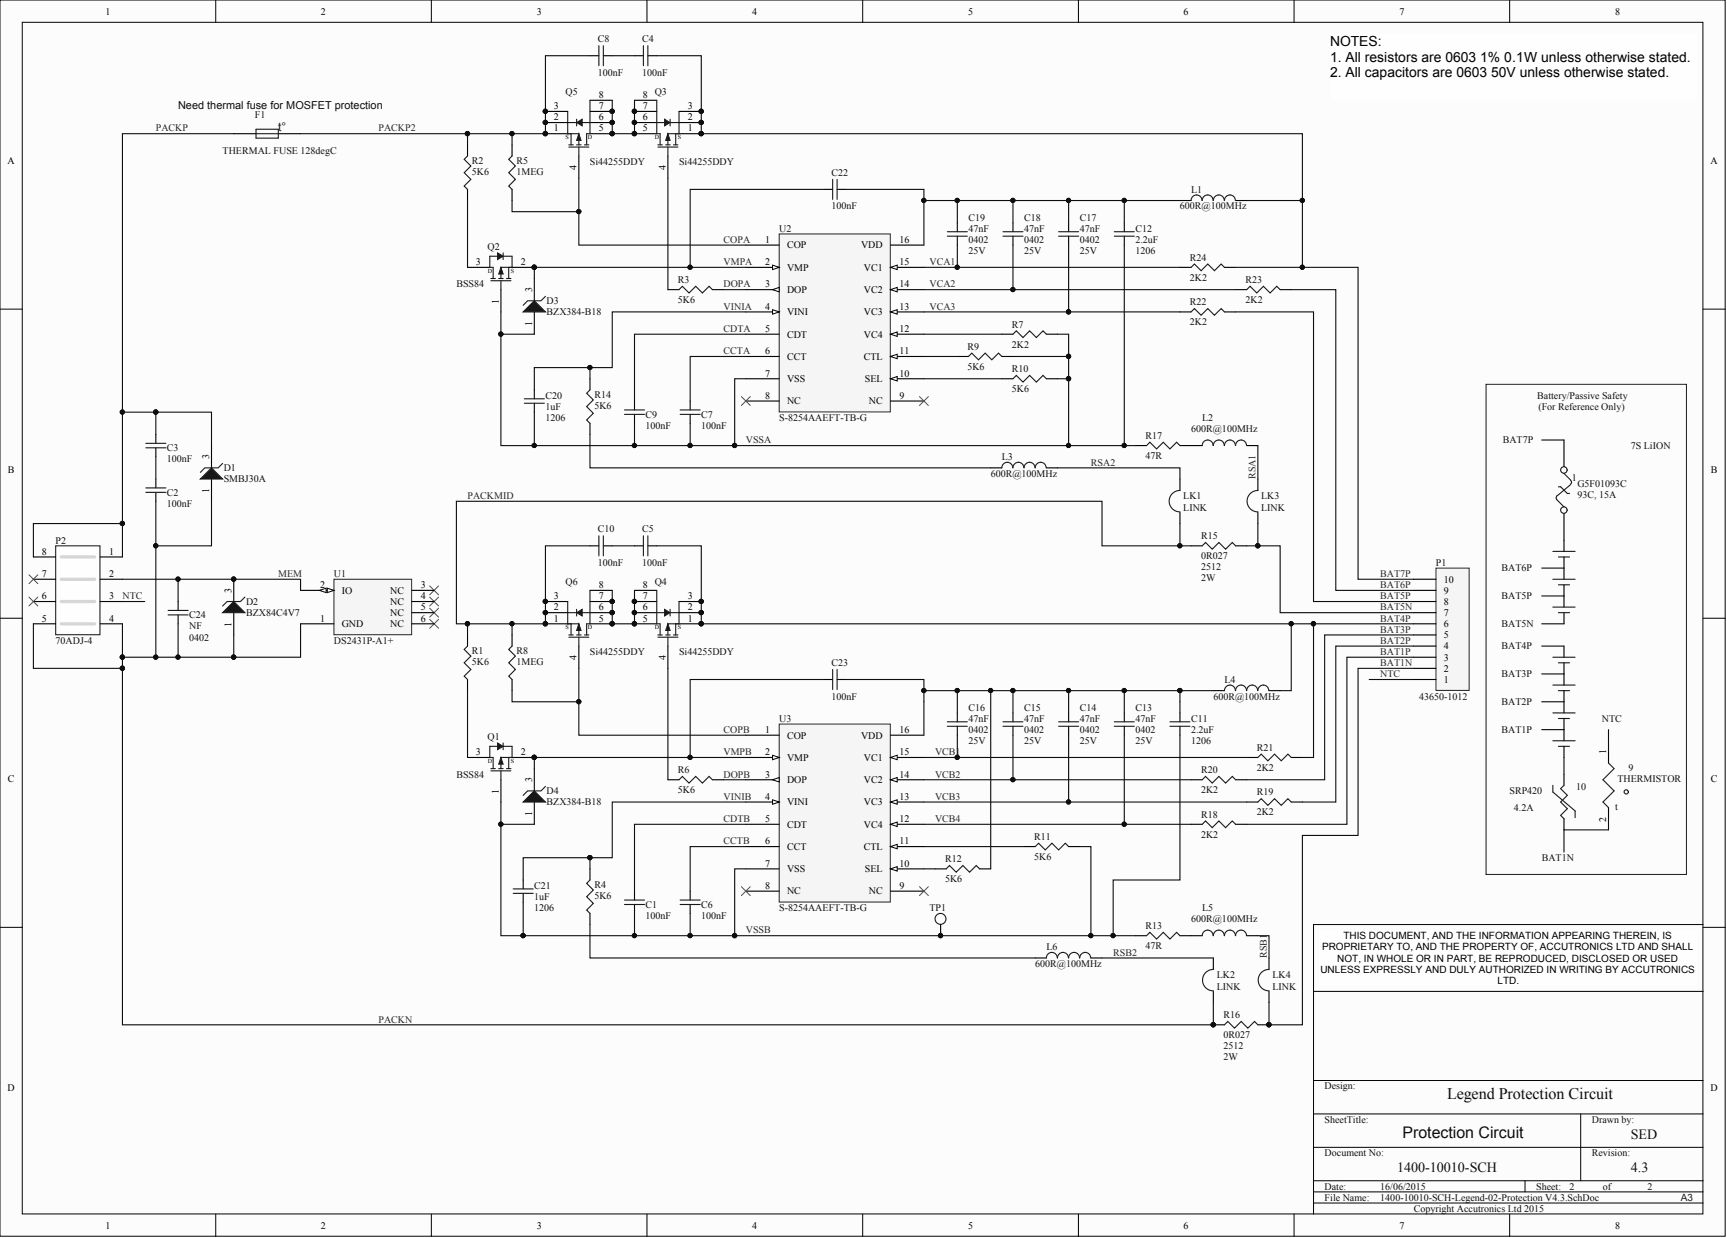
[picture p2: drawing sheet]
<svg xmlns="http://www.w3.org/2000/svg" width="393mm" height="282mm" viewBox="0 0 393 282" stroke-linecap="round" stroke-linejoin="round" font-family="sans-serif">
<defs><g id="words">
<text font-size="3.7" fill="#0e0e0e" x="329.6" y="250.3">Legend Protection Circuit</text>
<text font-size="3.6" fill="#0e0e0e" x="319.5" y="259.2">Protection Circuit</text>
<g font-size="3.2">
<text x="303" y="10.5">NOTES:</text>
<text x="303" y="14">1. All resistors are 0603 1% 0.1W unless otherwise stated.</text>
<text x="303" y="17.6">2. All capacitors are 0603 50V unless otherwise stated.</text>
</g>
<g font-size="3.2" fill="#0e0e0e">
<text x="371.4" y="259.3">SED</text>
<text x="318.2" y="266.9">1400-10010-SCH</text>
<text x="371.4" y="266.9">4.3</text>
</g>
<g font-size="2.7" fill="#1c1c1c">
<text x="63.4" y="29.8">t</text>
<text x="64.1" y="29.8">°</text>
</g>
<text font-size="2.5" fill="#0e0e0e" x="40.6" y="24.8">Need thermal fuse for MOSFET protection</text>
<g font-size="2.3">
<text x="24" y="3.3">1</text>
<text x="73.1" y="3.3">2</text>
<text x="122.2" y="3.3">3</text>
<text x="171.3" y="3.3">4</text>
<text x="220.5" y="3.3">5</text>
<text x="269.6" y="3.3">6</text>
<text x="318.7" y="3.3">7</text>
<text x="367.8" y="3.3">8</text>
<text x="136.4" y="22.3">8</text>
<text x="146.4" y="22.3">8</text>
<text x="126.1" y="29.9">1</text>
<text x="126.1" y="27.4">2</text>
<text x="126.1" y="24.9">3</text>
<text x="136.4" y="29.9">5</text>
<text x="136.4" y="27.4">6</text>
<text x="136.4" y="24.9">7</text>
<text x="146.4" y="29.9">5</text>
<text x="146.4" y="27.4">6</text>
<text x="146.4" y="24.9">7</text>
<text x="156.7" y="29.9">1</text>
<text x="156.7" y="27.4">2</text>
<text x="156.7" y="24.9">3</text>
<text x="1.7" y="37.2">A</text>
<text x="131.3" y="38.7" transform="rotate(-90 131.3 38.7)">4</text>
<text x="151.6" y="38.7" transform="rotate(-90 151.6 38.7)">4</text>
<text x="389.6" y="37.2">A</text>
<text x="174.3" y="55.3">1</text>
<text x="179.3" y="56.6">COP</text>
<text x="196.1" y="56.6">VDD</text>
<text x="204.9" y="55.3">16</text>
<text x="108.4" y="60.4">3</text>
<text x="118.7" y="60.4">2</text>
<text x="174.3" y="60.4">2</text>
<text x="174.3" y="65.4">3</text>
<text x="179.3" y="61.6">VMP</text>
<text x="196.7" y="61.6">VC1</text>
<text x="204.9" y="65.4">14</text>
<text x="204.9" y="60.4">15</text>
<text x="113.6" y="69.1" transform="rotate(-90 113.6 69.1)">1</text>
<text x="121.2" y="66.5" transform="rotate(-90 121.2 66.5)">3</text>
<text x="174.3" y="70.5">4</text>
<text x="179.3" y="66.7">DOP</text>
<text x="179.3" y="71.8">VINI</text>
<text x="196.7" y="71.8">VC3</text>
<text x="196.7" y="66.7">VC2</text>
<text x="204.9" y="70.5">13</text>
<text x="121.2" y="74.2" transform="rotate(-90 121.2 74.2)">1</text>
<text x="174.3" y="75.6">5</text>
<text x="179.3" y="76.9">CDT</text>
<text x="196.7" y="76.9">VC4</text>
<text x="204.9" y="75.6">12</text>
<text x="174.3" y="80.7">6</text>
<text x="179.3" y="81.9">CCT</text>
<text x="196.7" y="81.9">CTL</text>
<text x="204.9" y="80.7">11</text>
<text x="174.3" y="85.7">7</text>
<text x="179.3" y="87">VSS</text>
<text x="197" y="87">SEL</text>
<text x="204.9" y="85.7">10</text>
<text x="174.3" y="90.8">8</text>
<text x="179.3" y="92.1">NC</text>
<text x="197.9" y="92.1">NC</text>
<text x="204.9" y="90.8">9</text>
<text x="1.8" y="107.6">B</text>
<text x="47.7" y="104.5" transform="rotate(-90 47.7 104.5)">3</text>
<text x="389.7" y="107.6">B</text>
<text x="47.7" y="112.2" transform="rotate(-90 47.7 112.2)">1</text>
<text x="9.5" y="131.4">7</text>
<text x="9.5" y="126.3">8</text>
<text x="24.8" y="126.3">1</text>
<text x="24.8" y="131.4">2</text>
<text x="9.5" y="136.5">6</text>
<text x="24.8" y="136.5">3</text>
<text x="52.7" y="134.9" transform="rotate(-90 52.7 134.9)">3</text>
<text x="72.9" y="133.9">2</text>
<text x="77.8" y="135.2">IO</text>
<text x="88.9" y="135.2">NC</text>
<text x="88.9" y="137.7">NC</text>
<text x="95.8" y="133.9">3</text>
<text x="95.8" y="136.5">4</text>
<text x="126.1" y="136.5">3</text>
<text x="136.4" y="136.5">7</text>
<text x="136.4" y="133.9">8</text>
<text x="146.4" y="136.5">7</text>
<text x="146.4" y="133.9">8</text>
<text x="156.7" y="136.5">3</text>
<text x="328.8" y="137.7">8</text>
<text x="328.8" y="135.2">9</text>
<text x="328.8" y="132.6">10</text>
<text x="9.5" y="141.5">5</text>
<text x="24.8" y="141.5">4</text>
<text x="52.7" y="142.7" transform="rotate(-90 52.7 142.7)">1</text>
<text x="72.9" y="141.5">1</text>
<text x="77.8" y="142.8">GND</text>
<text x="88.9" y="140.3">NC</text>
<text x="88.9" y="142.8">NC</text>
<text x="95.8" y="139">5</text>
<text x="95.8" y="141.5">6</text>
<text x="126.1" y="141.5">1</text>
<text x="126.1" y="139">2</text>
<text x="136.4" y="141.5">5</text>
<text x="136.4" y="139">6</text>
<text x="146.4" y="141.5">5</text>
<text x="146.4" y="139">6</text>
<text x="156.7" y="141.5">1</text>
<text x="156.7" y="139">2</text>
<text x="328.8" y="142.8">6</text>
<text x="328.8" y="140.3">7</text>
<text x="328.8" y="147.9">4</text>
<text x="328.8" y="145.3">5</text>
<text x="131.3" y="150.3" transform="rotate(-90 131.3 150.3)">4</text>
<text x="151.6" y="150.3" transform="rotate(-90 151.6 150.3)">4</text>
<text x="328.8" y="155.5">1</text>
<text x="328.8" y="152.9">2</text>
<text x="328.8" y="150.4">3</text>
<text x="174.3" y="166.9">1</text>
<text x="204.9" y="166.9">16</text>
<text x="108.4" y="172">3</text>
<text x="118.7" y="172">2</text>
<text x="174.3" y="172">2</text>
<text x="179.3" y="168.2">COP</text>
<text x="179.3" y="173.2">VMP</text>
<text x="196.1" y="168.2">VDD</text>
<text x="196.7" y="173.2">VC1</text>
<text x="204.9" y="172">15</text>
<text x="365.9" y="171.7" transform="rotate(-90 365.9 171.7)">1</text>
<text x="1.8" y="178">C</text>
<text x="121.2" y="178" transform="rotate(-90 121.2 178)">3</text>
<text x="174.3" y="177">3</text>
<text x="179.3" y="178.3">DOP</text>
<text x="196.7" y="178.3">VC2</text>
<text x="204.9" y="177">14</text>
<text x="389.7" y="178">C</text>
<text x="113.6" y="180.7" transform="rotate(-90 113.6 180.7)">1</text>
<text x="121.2" y="185.8" transform="rotate(-90 121.2 185.8)">1</text>
<text x="174.3" y="182.1">4</text>
<text x="179.3" y="183.4">VINI</text>
<text x="196.7" y="183.4">VC3</text>
<text x="204.9" y="182.1">13</text>
<text x="174.3" y="187.2">5</text>
<text x="179.3" y="188.4">CDT</text>
<text x="196.7" y="188.4">VC4</text>
<text x="204.9" y="187.2">12</text>
<text x="365.9" y="187" transform="rotate(-90 365.9 187)">2</text>
<text x="174.3" y="192.2">6</text>
<text x="174.3" y="197.3">7</text>
<text x="179.3" y="193.5">CCT</text>
<text x="196.7" y="193.5">CTL</text>
<text x="204.9" y="197.3">10</text>
<text x="204.9" y="192.2">11</text>
<text x="174.3" y="202.4">8</text>
<text x="179.3" y="198.6">VSS</text>
<text x="179.3" y="203.7">NC</text>
<text x="197" y="198.6">SEL</text>
<text x="197.9" y="203.7">NC</text>
<text x="204.9" y="202.4">9</text>
<text x="306" y="213.8">THIS DOCUMENT, AND THE INFORMATION APPEARING THEREIN, IS</text>
<text x="300.7" y="221.5">UNLESS EXPRESSLY AND DULY AUTHORIZED IN WRITING BY ACCUTRONICS</text>
<text x="301.1" y="216.4">PROPRIETARY TO, AND THE PROPERTY OF, ACCUTRONICS LTD AND SHALL</text>
<text x="304.6" y="218.9">NOT, IN WHOLE OR IN PART, BE REPRODUCED, DISCLOSED OR USED</text>
<text x="341.1" y="224">LTD.</text>
<text x="1.7" y="248.4">D</text>
<text x="389.6" y="248.4">D</text>
<text x="24" y="279.7">1</text>
<text x="73.1" y="279.7">2</text>
<text x="122.2" y="279.7">3</text>
<text x="171.3" y="279.7">4</text>
<text x="220.5" y="279.7">5</text>
<text x="269.6" y="279.7">6</text>
<text x="318.7" y="279.7">7</text>
<text x="367.8" y="279.7">8</text>
</g>
<g font-size="2.3" fill="#0e0e0e">
<text x="136.1" y="9.6">C8</text>
<text x="146.3" y="9.6">C4</text>
<text x="136.1" y="17.3">100nF</text>
<text x="146.3" y="17.3">100nF</text>
<text x="128.8" y="21.6">Q5</text>
<text x="149.1" y="21.6">Q3</text>
<text x="58.1" y="26.9">F1</text>
<text x="50.7" y="35">THERMAL FUSE 128degC</text>
<text x="107.5" y="37.3">R2</text>
<text x="107.5" y="39.8">5K6</text>
<text x="117.6" y="37.3">R5</text>
<text x="117.6" y="39.8">1MEG</text>
<text x="134.4" y="37.5">Si44255DDY</text>
<text x="154.7" y="37.5">Si44255DDY</text>
<text x="189.4" y="40.1">C22</text>
<text x="189.4" y="47.7">100nF</text>
<text x="268.7" y="47.7">600R@100MHz</text>
<text x="271.3" y="43.9">L1</text>
<text x="177.5" y="52.8">U2</text>
<text x="220.6" y="50.2">C19</text>
<text x="220.6" y="52.8">47nF</text>
<text x="233.3" y="50.2">C18</text>
<text x="233.3" y="52.8">47nF</text>
<text x="245.9" y="50.2">C17</text>
<text x="245.9" y="52.8">47nF</text>
<text x="258.6" y="52.8">C12</text>
<text x="111" y="56.8">Q2</text>
<text x="220.6" y="55.3">0402</text>
<text x="220.6" y="57.8">25V</text>
<text x="233.3" y="55.3">0402</text>
<text x="233.3" y="57.8">25V</text>
<text x="245.9" y="55.3">0402</text>
<text x="245.9" y="57.8">25V</text>
<text x="258.6" y="57.8">1206</text>
<text x="258.6" y="55.3">2.2uF</text>
<text x="271" y="59.4">R24</text>
<text x="103.9" y="65.4">BSS84</text>
<text x="154.4" y="64.4">R3</text>
<text x="271" y="63.9">2K2</text>
<text x="283.7" y="64.4">R23</text>
<text x="124.5" y="69.2">D3</text>
<text x="124.5" y="71.8">BZX384-B18</text>
<text x="154.4" y="69">5K6</text>
<text x="271" y="69.5">R22</text>
<text x="283.7" y="69">2K2</text>
<text x="230.5" y="74.6">R7</text>
<text x="271" y="74.1">2K2</text>
<text x="220.3" y="79.6">R9</text>
<text x="230.5" y="79.1">2K2</text>
<text x="220.3" y="84.2">5K6</text>
<text x="230.5" y="84.7">R10</text>
<text x="230.5" y="89.3">5K6</text>
<text x="124.2" y="95.9">1206</text>
<text x="124.2" y="90.8">C20</text>
<text x="124.2" y="93.3">1uF</text>
<text x="135.4" y="90.5">R14</text>
<text x="135.4" y="93.1">5K6</text>
<text x="147.1" y="95.1">C9</text>
<text x="159.7" y="95.1">C7</text>
<text x="177.5" y="95.9">S-8254AAEFT-TB-G</text>
<text x="273.8" y="95.9">L2</text>
<text x="350.1" y="90.8">Battery/Passive Safety</text>
<text x="350.4" y="93.3">(For Reference Only)</text>
<text x="147.1" y="97.6">100nF</text>
<text x="159.7" y="97.6">100nF</text>
<text x="260.9" y="99.9">R17</text>
<text x="271.3" y="98.4">600R@100MHz</text>
<text x="342.3" y="100.9">BAT7P</text>
<text x="38" y="102.7">C3</text>
<text x="38" y="105.3">100nF</text>
<text x="51" y="107.3">D1</text>
<text x="228.2" y="104.7">L3</text>
<text x="260.9" y="104.5">47R</text>
<text x="371.4" y="102.2">7S LiION</text>
<text x="38" y="112.9">C2</text>
<text x="51" y="109.8">SMBJ30A</text>
<text x="225.6" y="108.6">600R@100MHz</text>
<text x="269.5" y="113.7">LK1</text>
<text x="287.3" y="113.7">LK3</text>
<text x="358" y="109.6">1</text>
<text x="359.3" y="113.4">93C, 15A</text>
<text x="359.3" y="110.8">G5F01093C</text>
<text x="38" y="115.4">100nF</text>
<text x="269.5" y="116.2">LINK</text>
<text x="287.3" y="116.2">LINK</text>
<text x="12.7" y="123.8">P2</text>
<text x="136.1" y="121.2">C10</text>
<text x="146.3" y="121.2">C5</text>
<text x="273.6" y="122.8">R15</text>
<text x="76.1" y="131.4">U1</text>
<text x="136.1" y="128.8">100nF</text>
<text x="146.3" y="128.8">100nF</text>
<text x="273.6" y="129.9">2512</text>
<text x="273.6" y="127.3">0R027</text>
<text x="327.1" y="128.8">P1</text>
<text x="342" y="130.1">BAT6P</text>
<text x="56" y="137.7">D2</text>
<text x="128.8" y="133.2">Q6</text>
<text x="149.1" y="133.2">Q4</text>
<text x="273.6" y="132.4">2W</text>
<text x="342" y="136.5">BAT5P</text>
<text x="43.1" y="140.8">C24</text>
<text x="43.1" y="143.3">NF</text>
<text x="56" y="140.3">BZX84C4V7</text>
<text x="342" y="142.8">BAT5N</text>
<text x="12.7" y="146.6">70ADJ-4</text>
<text x="43.1" y="145.8">0402</text>
<text x="76.1" y="146.6">DS2431P-A1+</text>
<text x="107.5" y="148.9">R1</text>
<text x="117.6" y="148.9">R8</text>
<text x="134.4" y="149.1">Si44255DDY</text>
<text x="154.7" y="149.1">Si44255DDY</text>
<text x="342" y="147.9">BAT4P</text>
<text x="107.5" y="151.4">5K6</text>
<text x="117.6" y="151.4">1MEG</text>
<text x="189.4" y="151.7">C23</text>
<text x="278.9" y="155.5">L4</text>
<text x="342" y="154.2">BAT3P</text>
<text x="189.4" y="159.3">100nF</text>
<text x="220.6" y="161.8">C16</text>
<text x="233.3" y="161.8">C15</text>
<text x="245.9" y="161.8">C14</text>
<text x="258.6" y="161.8">C13</text>
<text x="276.4" y="159.3">600R@100MHz</text>
<text x="323.3" y="159.3">43650-1012</text>
<text x="342" y="160.5">BAT2P</text>
<text x="177.5" y="164.3">U3</text>
<text x="220.6" y="166.9">0402</text>
<text x="220.6" y="164.3">47nF</text>
<text x="233.3" y="166.9">0402</text>
<text x="233.3" y="164.3">47nF</text>
<text x="245.9" y="166.9">0402</text>
<text x="245.9" y="164.3">47nF</text>
<text x="258.6" y="166.9">0402</text>
<text x="258.6" y="164.3">47nF</text>
<text x="271.3" y="164.3">C11</text>
<text x="271.3" y="166.9">2.2uF</text>
<text x="342" y="166.9">BAT1P</text>
<text x="364.8" y="164.3">NTC</text>
<text x="111" y="168.4">Q1</text>
<text x="220.6" y="169.4">25V</text>
<text x="233.3" y="169.4">25V</text>
<text x="245.9" y="169.4">25V</text>
<text x="258.6" y="169.4">25V</text>
<text x="271.3" y="169.4">1206</text>
<text x="286.2" y="170.9">R21</text>
<text x="103.9" y="177">BSS84</text>
<text x="154.4" y="176">R6</text>
<text x="273.6" y="176">R20</text>
<text x="286.2" y="175.5">2K2</text>
<text x="359" y="179.8">10</text>
<text x="368.4" y="178">THERMISTOR</text>
<text x="370.9" y="175.5">9</text>
<text x="124.5" y="180.8">D4</text>
<text x="124.5" y="183.4">BZX384-B18</text>
<text x="154.4" y="180.6">5K6</text>
<text x="273.6" y="180.6">2K2</text>
<text x="286.2" y="181.1">R19</text>
<text x="286.2" y="185.7">2K2</text>
<text x="343.8" y="180.8">SRP420</text>
<text x="344.8" y="184.6">4.2A</text>
<text x="367.9" y="184.4">t</text>
<text x="235.5" y="191.2">R11</text>
<text x="273.6" y="186.2">R18</text>
<text x="273.6" y="190.7">2K2</text>
<text x="215.3" y="196.3">R12</text>
<text x="235.5" y="195.8">5K6</text>
<text x="351.1" y="196">BAT1N</text>
<text x="121.7" y="202.4">C21</text>
<text x="135.4" y="202.1">R4</text>
<text x="215.3" y="200.9">5K6</text>
<text x="121.7" y="207.5">1206</text>
<text x="121.7" y="204.9">1uF</text>
<text x="135.4" y="204.7">5K6</text>
<text x="147.1" y="206.7">C1</text>
<text x="147.1" y="209.2">100nF</text>
<text x="159.7" y="206.7">C6</text>
<text x="159.7" y="209.2">100nF</text>
<text x="177.5" y="207.5">S-8254AAEFT-TB-G</text>
<text x="211.7" y="207.5">TP1</text>
<text x="271.3" y="210">600R@100MHz</text>
<text x="273.8" y="207.5">L5</text>
<text x="260.9" y="211.5">R13</text>
<text x="235.8" y="220.1">600R@100MHz</text>
<text x="238.3" y="216.3">L6</text>
<text x="260.9" y="216.1">47R</text>
<text x="277.1" y="222.8">LK2</text>
<text x="277.1" y="225.3">LINK</text>
<text x="289.8" y="222.8">LK4</text>
<text x="289.8" y="225.3">LINK</text>
<text x="278.6" y="231.8">R16</text>
<text x="278.6" y="238.9">2512</text>
<text x="278.6" y="236.4">0R027</text>
<text x="278.6" y="241.4">2W</text>
<text x="301.7" y="248">Design:</text>
<text x="301.7" y="255.6">SheetTitle:</text>
<text x="362.6" y="255.6">Drawn by:</text>
<text x="301.7" y="263.3">Document No:</text>
<text x="362.6" y="263.3">Revision:</text>
<text x="301.7" y="270.9">Date:</text>
<text x="301.7" y="273.4">File Name:</text>
<text x="314.4" y="270.9">16/06/2015</text>
<text x="314.4" y="273.4">1400-10010-SCH-Legend-02-Protection V4.3.SchDoc</text>
<text x="322" y="275.9">Copyright Accutronics Ltd 2015</text>
<text x="349.9" y="270.9">Sheet:</text>
<text x="357.5" y="270.9">2</text>
<text x="365.1" y="270.9">of</text>
<text x="375.2" y="270.9">2</text>
</g>
<g font-size="2.3" fill="#262626">
<text x="35.5" y="29.9">PACKP</text>
<text x="86.2" y="29.9">PACKP2</text>
<text x="164.8" y="55.3">COPA</text>
<text x="164.8" y="60.4">VMPA</text>
<text x="164.8" y="65.4">DOPA</text>
<text x="211.7" y="60.4">VCA1</text>
<text x="211.7" y="65.4">VCA2</text>
<text x="164.8" y="70.5">VINIA</text>
<text x="211.7" y="70.5">VCA3</text>
<text x="164.8" y="75.6">CDTA</text>
<text x="164.8" y="80.7">CCTA</text>
<text x="169.9" y="100.9">VSSA</text>
<text x="248.5" y="106">RSA2</text>
<text x="106.5" y="113.6">PACKMID</text>
<text x="286" y="109.1" transform="rotate(-90 286 109.1)">RSA1</text>
<text x="63.4" y="131.4">MEM</text>
<text x="314.4" y="131.4">BAT7P</text>
<text x="27.9" y="136.5">NTC</text>
<text x="314.4" y="136.5">BAT5P</text>
<text x="314.4" y="133.9">BAT6P</text>
<text x="314.4" y="141.5">BAT4P</text>
<text x="314.4" y="139">BAT5N</text>
<text x="314.4" y="149.1">BAT1P</text>
<text x="314.4" y="146.6">BAT2P</text>
<text x="314.4" y="144.1">BAT3P</text>
<text x="314.4" y="154.2">NTC</text>
<text x="314.4" y="151.7">BAT1N</text>
<text x="164.8" y="166.9">COPB</text>
<text x="164.8" y="172">VMPB</text>
<text x="213" y="172">VCB1</text>
<text x="164.8" y="177">DOPB</text>
<text x="213" y="177">VCB2</text>
<text x="164.8" y="182.1">VINIB</text>
<text x="213" y="182.1">VCB3</text>
<text x="164.8" y="187.2">CDTB</text>
<text x="213" y="187.2">VCB4</text>
<text x="164.8" y="192.2">CCTB</text>
<text x="169.9" y="212.5">VSSB</text>
<text x="253.5" y="217.6">RSB2</text>
<text x="288.5" y="218.1" transform="rotate(-90 288.5 218.1)">RSB1</text>
<text x="86.2" y="232.8">PACKN</text>
</g>
<text font-size="2.3" fill="#1c1c1c" x="382.8" y="273.4">A3</text>
<g font-size="1.4">
<text x="128.8" y="31.7">S</text>
<text x="133.9" y="31.7">D</text>
<text x="149.1" y="31.7">D</text>
<text x="154.4" y="31.7">S</text>
<text x="111.1" y="62.1">D</text>
<text x="116.4" y="62.1">S</text>
<text x="128.8" y="143.3">S</text>
<text x="133.9" y="143.3">D</text>
<text x="149.1" y="143.3">D</text>
<text x="154.4" y="143.3">S</text>
<text x="111.1" y="173.7">D</text>
<text x="116.4" y="173.7">S</text>
</g>
</g></defs>
<g fill="#fcfcfc" stroke="#000" stroke-width=".23">
<path d="M0 0h392.9v281.5h-392.9z"/>
<path d="M5.1 5.1h382.8v271.3h-382.8z"/>
</g>
<g fill="none" stroke="#000" stroke-width=".23">
<path d="M49.1 0v5.1M98.2 0v5.1M147.4 0v5.1M196.5 0v5.1M245.6 0v5.1M294.7 0v5.1M343.8 0v5.1M0 70.4h5.1M387.9 70.4h5.1M0 140.8h5.1M387.9 140.8h5.1M0 211.1h5.1"/>
<path d="M387.9 210.5h-88.7v15.2M387.9 211.1h5.1M299.2 225.7h88.7M299.2 225.7v50.7M299.2 253.6h88.7M299.2 246h88.7M360 253.6v15.2M49.1 276.4v5.1M98.2 276.4v5.1M147.4 276.4v5.1M196.5 276.4v5.1M245.6 276.4v5.1"/>
<path d="M294.7 276.4v5.1M299.2 261.2h88.7M299.2 268.8h88.7M299.2 271.4h88.7M299.2 273.9h88.7M343.8 276.4v5.1M347.3 268.8v2.6"/>
</g>
<g fill="#fefefe" stroke="#fefefe" stroke-width=".23">
<path d="M300.4 211.8h86.2v12.6h-86.2z"/>
<path d="M303 7.6h83.6v15.2h-83.6z"/>
</g>
<path d="M177.5 53.3h25.3v40.5h-25.3z" fill="#f5f5f5" stroke="#262626" stroke-width=".23"/>
<path d="M169.9 55.8h7.6M169.9 60.9h7.6" fill="none" stroke="#000" stroke-width=".25"/>
<path d="M176 60.4l1.5 .5-1.5 .5z" fill="#fcfcfc"/>
<path d="M176 60.4l1.5 .5-1.5 .5z" fill="none" stroke="#000" stroke-width=".23"/>
<path d="M169.9 65.9h7.6" fill="none" stroke="#000" stroke-width=".25"/>
<path d="M176 65.9l1.5-.5v1.1z" fill="#fcfcfc"/>
<path d="M176 65.9l1.5-.5v1.1z" fill="none" stroke="#000" stroke-width=".23"/>
<path d="M169.9 71h7.6" fill="none" stroke="#000" stroke-width=".25"/>
<path d="M176 70.5l1.5 .5-1.5 .5z" fill="#fcfcfc"/>
<path d="M176 70.5l1.5 .5-1.5 .5z" fill="none" stroke="#000" stroke-width=".23"/>
<path d="M169.9 76.1h7.6M169.9 81.2h7.6M169.9 86.2h7.6M169.9 91.3h7.6M202.8 86.2h7.6M202.8 91.3h7.6" fill="none" stroke="#000" stroke-width=".25"/>
<path d="M202.8 86.2l1.6-.5v1z" fill="#fcfcfc"/>
<path d="M202.8 86.2l1.6-.5v1z" fill="none" stroke="#000" stroke-width=".23"/>
<path d="M202.8 81.2h7.6" fill="none" stroke="#000" stroke-width=".25"/>
<path d="M202.8 81.2l1.6-.5v1z" fill="#fcfcfc"/>
<path d="M202.8 81.2l1.6-.5v1z" fill="none" stroke="#000" stroke-width=".23"/>
<path d="M202.8 76.1h7.6" fill="none" stroke="#000" stroke-width=".25"/>
<path d="M202.8 76.1l1.6-.5v1z" fill="#fcfcfc"/>
<path d="M202.8 76.1l1.6-.5v1z" fill="none" stroke="#000" stroke-width=".23"/>
<path d="M202.8 71h7.6" fill="none" stroke="#000" stroke-width=".25"/>
<path d="M202.8 71l1.6-.5v1z" fill="#fcfcfc"/>
<path d="M202.8 71l1.6-.5v1z" fill="none" stroke="#000" stroke-width=".23"/>
<path d="M202.8 65.9h7.6" fill="none" stroke="#000" stroke-width=".25"/>
<path d="M202.8 65.9l1.6-.5v1.1z" fill="#fcfcfc"/>
<path d="M202.8 65.9l1.6-.5v1.1z" fill="none" stroke="#000" stroke-width=".23"/>
<path d="M202.8 60.9h7.6" fill="none" stroke="#000" stroke-width=".25"/>
<path d="M202.8 60.9l1.6-.5v1z" fill="#fcfcfc"/>
<path d="M202.8 60.9l1.6-.5v1z" fill="none" stroke="#000" stroke-width=".23"/>
<path d="M144.5 30.4h5.1M152.1 35.5v5.1M154.7 30.4h5M202.8 55.8h7.6" fill="none" stroke="#000" stroke-width=".25"/>
<path d="M149.8 33.5h4.6M149.8 33h1.1M150.3 30.4v2.6M151.6 33h1M152.1 33.5v2M152.6 27.1v1.6M152.6 27.9h2.1M153.4 33h1M153.9 30.4v2.6M154.7 30.4h-2.6v2.6" fill="none" stroke="#1c1c1c" stroke-width=".25"/>
<g fill="#0e0e0e" stroke="#0e0e0e" stroke-width=".23">
<circle cx="144.5" cy="30.4" r=".48"/>
<circle cx="159.7" cy="30.4" r=".48"/>
</g>
<path d="M152.1 30.4l.5 1.6h-1z" fill="#1c1c1c"/>
<path d="M152.1 30.4l.5 1.6h-1z" fill="none" stroke="#1c1c1c" stroke-width=".23"/>
<path d="M149.6 30.4h.7M149.6 27.9h1.8M154.7 25.4v5h-.8" fill="none" stroke="#1c1c1c" stroke-width=".25"/>
<path d="M144.5 27.9h5.1M144.5 25.4h5.1M144.5 22.8h5.1M154.7 27.9h5M154.7 25.4h5" fill="none" stroke="#000" stroke-width=".25"/>
<g fill="#0e0e0e" stroke="#0e0e0e" stroke-width=".23">
<circle cx="159.7" cy="27.9" r=".48"/>
<circle cx="159.7" cy="25.3" r=".48"/>
<circle cx="144.5" cy="27.9" r=".48"/>
<circle cx="144.5" cy="25.3" r=".48"/>
</g>
<path d="M151.4 27.1l1.2 .8-1.2 .8z" fill="#1c1c1c"/>
<path d="M151.4 27.1l1.2 .8-1.2 .8z" fill="none" stroke="#1c1c1c" stroke-width=".23"/>
<path d="M129.3 27.9h2M129.3 30.4h2.5v2.6M129.6 33.5h4.5M129.6 33h1M130.1 30.4v2.6M131.3 27.1v1.6M131.3 33h1M131.8 33.5v2M133.1 33h1M133.6 30.4v2.6M149.6 22.8v7.6" fill="none" stroke="#1c1c1c" stroke-width=".25"/>
<g fill="#0e0e0e" stroke="#0e0e0e" stroke-width=".23">
<circle cx="144.5" cy="30.4" r=".48"/>
<circle cx="159.7" cy="30.4" r=".48"/>
<circle cx="159.7" cy="27.9" r=".48"/>
<circle cx="159.7" cy="25.3" r=".48"/>
<circle cx="144.5" cy="27.9" r=".48"/>
<circle cx="144.5" cy="25.3" r=".48"/>
<circle cx="139.4" cy="30.4" r=".48"/>
<circle cx="124.2" cy="30.4" r=".48"/>
</g>
<path d="M124.2 30.4h5.1M131.8 35.5v5.1M134.4 30.4h5" fill="none" stroke="#000" stroke-width=".25"/>
<path d="M131.8 30.4l.5 1.6h-1z" fill="#1c1c1c"/>
<path d="M131.8 30.4l.5 1.6h-1z" fill="none" stroke="#1c1c1c" stroke-width=".23"/>
<path d="M129.3 25.4v5h.8M132.6 27.9h1.8M133.6 30.4h.8" fill="none" stroke="#1c1c1c" stroke-width=".25"/>
<path d="M124.2 27.9h5.1M124.2 25.4h5.1M134.4 27.9h5M134.4 25.4h5M134.4 22.8h5" fill="none" stroke="#000" stroke-width=".25"/>
<g fill="#0e0e0e" stroke="#0e0e0e" stroke-width=".23">
<circle cx="124.2" cy="27.9" r=".48"/>
<circle cx="124.2" cy="25.3" r=".48"/>
<circle cx="139.4" cy="27.9" r=".48"/>
<circle cx="139.4" cy="25.3" r=".48"/>
</g>
<path d="M131.3 27.9l1.3-.8v1.6z" fill="#1c1c1c"/>
<path d="M131.3 27.9l1.3-.8v1.6z" fill="none" stroke="#1c1c1c" stroke-width=".23"/>
<path d="M134.4 22.8v7.6M114.6 57.6v1.5M114.6 58.3h2M111.8 63.9h4.6M111.8 63.4h1M112.3 60.9v2.5M113.6 63.4h1M114.1 63.9v2M115.4 63.4h1M115.9 60.9v2.5M116.6 60.9h-2.5v2.5" fill="none" stroke="#1c1c1c" stroke-width=".25"/>
<g fill="#0e0e0e" stroke="#0e0e0e" stroke-width=".23">
<circle cx="139.4" cy="30.4" r=".48"/>
<circle cx="124.2" cy="30.4" r=".48"/>
<circle cx="124.2" cy="27.9" r=".48"/>
<circle cx="124.2" cy="25.3" r=".48"/>
<circle cx="139.4" cy="27.9" r=".48"/>
<circle cx="139.4" cy="25.3" r=".48"/>
</g>
<path d="M114.1 65.9v5.1" fill="none" stroke="#000" stroke-width=".25"/>
<path d="M114.1 60.9l.5 1.5h-1z" fill="#1c1c1c"/>
<path d="M114.1 60.9l.5 1.5h-1z" fill="none" stroke="#1c1c1c" stroke-width=".23"/>
<path d="M111.6 58.3h1.7M116.6 58.3v2.6h-.7M111.6 60.9h.7" fill="none" stroke="#1c1c1c" stroke-width=".25"/>
<path d="M106.5 60.9h5.1M116.6 60.9h5.1" fill="none" stroke="#000" stroke-width=".25"/>
<circle cx="121.7" cy="60.8" r=".48" fill="#0e0e0e" stroke="#0e0e0e" stroke-width=".23"/>
<path d="M113.3 57.6l1.3 .7-1.3 .8z" fill="#1c1c1c"/>
<path d="M113.3 57.6l1.3 .7-1.3 .8z" fill="none" stroke="#1c1c1c" stroke-width=".23"/>
<g fill="none" stroke="#1c1c1c" stroke-width=".25">
<path d="M136.4 10.4v4.6M137.4 10.4v4.6M146.5 10.4v4.6M147.6 10.4v4.6M106.5 35.5l-.8 .8 1.5 1.5-1.5 1.5 1.5 1.5-1.5 1.6 .8 .7M116.6 35.5l-.7 .8 1.5 1.5-1.5 1.5 1.5 1.5-1.5 1.6 .7 .7M111.6 58.3v2.6M215.8 53.8h4.5M215.8 52.8h4.5M228.4 53.8h4.6M228.4 52.8h4.6M241.1 53.8h4.6"/>
<path d="M241.1 52.8h4.6M253.8 53.8h4.6M253.8 52.8h4.6M154.7 65.9l.7-.7 1.5 1.5 1.6-1.5 1.5 1.5 1.5-1.5 .8 .7M271.3 60.9l.7-.8 1.6 1.5 1.5-1.5 1.5 1.5 1.5-1.5 .8 .8M271.3 71l.7-.7 1.6 1.5 1.5-1.5 1.5 1.5 1.5-1.5 .8 .7M284 65.9l.7-.7 1.5 1.5 1.6-1.5 1.5 1.5 1.5-1.5 .8 .7M134.4 88.8l-.8 .7 1.5 1.6-1.5 1.5 1.5 1.5-1.5 1.5 .8 .8M142.2 94.4h4.6M142.2 93.3h4.6M154.9 94.4h4.6M154.9 93.3h4.6"/>
<path d="M33.2 102h4.6M33.2 100.9h4.6M33.2 112.1h4.6M33.2 111.1h4.6M261.1 101.5l.8-.8 1.5 1.5 1.5-1.5 1.6 1.5 1.5-1.5 .7 .8"/>
</g>
<g fill="#0e0e0e" stroke="#0e0e0e" stroke-width=".23">
<circle cx="121.7" cy="60.8" r=".48"/>
<circle cx="131.8" cy="48.2" r=".48"/>
<circle cx="116.6" cy="30.4" r=".48"/>
<circle cx="157.2" cy="101.4" r=".48"/>
<circle cx="144.5" cy="101.4" r=".48"/>
<circle cx="134.3" cy="83.7" r=".48"/>
<circle cx="218" cy="60.8" r=".48"/>
<circle cx="230.7" cy="65.9" r=".48"/>
<circle cx="243.4" cy="81.1" r=".48"/>
<circle cx="167.3" cy="101.4" r=".48"/>
<circle cx="243.4" cy="101.4" r=".48"/>
<circle cx="256" cy="101.4" r=".48"/>
</g>
<g fill="none" stroke="#000" stroke-width=".25">
<path d="M134.4 12.7h2M137.4 12.7h2M144.5 12.7h2M147.6 12.7h2M106.5 33v2.5M116.6 33v2.5M106.5 43.1v2.6M116.6 43.1v2.6M218 50.7v2.1M218 53.8v2M230.7 50.7v2.1M230.7 53.8v2"/>
<path d="M243.4 50.7v2.1M243.4 53.8v2M256.1 50.7v2.1M256.1 53.8v2M152.1 65.9h2.6M162.3 65.9h2.5M268.7 60.9h2.6M268.7 71h2.6M278.9 60.9h2.5M278.9 71h2.5M281.4 65.9h2.6M291.6 65.9h2.5"/>
<path d="M35.5 98.9v2M134.4 86.2v2.6M134.4 96.4v2.5M144.5 91.3v2M144.5 94.4v2M157.2 91.3v2M157.2 94.4v2M35.5 102v2M35.5 109.1v2M35.5 112.1v2M258.6 101.5h2.5M268.7 101.5h2.6"/>
</g>
<g fill="none" stroke="#0e0e0e" stroke-width=".25">
<path d="M139.4 12.7h5.1M116.6 30.4v2.6M106.5 45.7v15.2M116.6 45.7v2.5h15.2M131.8 40.6v15.2h38.1M152.1 40.6v25.3M256.1 55.8v45.7M164.8 65.9h5.1M169.9 76.1h-25.4v15.2M169.9 71h-30.5v12.7h-17.7v5.1M210.4 60.9h58.3M210.4 65.9h71"/>
<path d="M240.9 76.1h2.5v5.1M134.4 98.9v7.6h91.2M144.5 96.4v5.1M157.2 96.4v5.1M169.9 81.2h-12.7v10.1M35.5 104v5.1M167.3 101.5h91.3M286.5 101.5v7.6"/>
</g>
<path d="M168.9 90.3l2 2M170.9 90.3l-2 2M209.4 90.3l2 2M211.4 90.3l-2 2" fill="none" stroke="#4c4c4c" stroke-width=".23"/>
<path d="M177.5 164.9h25.3v40.5h-25.3z" fill="#f5f5f5" stroke="#262626" stroke-width=".23"/>
<path d="M169.9 167.4h7.6M169.9 172.5h7.6" fill="none" stroke="#000" stroke-width=".25"/>
<path d="M176 172l1.5 .5-1.5 .5z" fill="#fcfcfc"/>
<path d="M176 172l1.5 .5-1.5 .5z" fill="none" stroke="#000" stroke-width=".23"/>
<path d="M169.9 177.5h7.6" fill="none" stroke="#000" stroke-width=".25"/>
<path d="M176 177.5l1.5-.5v1z" fill="#fcfcfc"/>
<path d="M176 177.5l1.5-.5v1z" fill="none" stroke="#000" stroke-width=".23"/>
<path d="M169.9 182.6h7.6" fill="none" stroke="#000" stroke-width=".25"/>
<path d="M176 182.1l1.5 .5-1.5 .5z" fill="#fcfcfc"/>
<path d="M176 182.1l1.5 .5-1.5 .5z" fill="none" stroke="#000" stroke-width=".23"/>
<path d="M169.9 187.7h7.6M169.9 192.8h7.6M169.9 197.8h7.6M202.8 197.8h7.6M169.9 202.9h7.6M202.8 202.9h7.6" fill="none" stroke="#000" stroke-width=".25"/>
<path d="M202.8 197.8l1.6-.5v1z" fill="#fcfcfc"/>
<path d="M202.8 197.8l1.6-.5v1z" fill="none" stroke="#000" stroke-width=".23"/>
<path d="M202.8 192.8h7.6" fill="none" stroke="#000" stroke-width=".25"/>
<path d="M202.8 192.8l1.6-.6v1.1z" fill="#fcfcfc"/>
<path d="M202.8 192.8l1.6-.6v1.1z" fill="none" stroke="#000" stroke-width=".23"/>
<path d="M202.8 187.7h7.6" fill="none" stroke="#000" stroke-width=".25"/>
<path d="M202.8 187.7l1.6-.5v1z" fill="#fcfcfc"/>
<path d="M202.8 187.7l1.6-.5v1z" fill="none" stroke="#000" stroke-width=".23"/>
<path d="M202.8 182.6h7.6" fill="none" stroke="#000" stroke-width=".25"/>
<path d="M202.8 182.6l1.6-.5v1z" fill="#fcfcfc"/>
<path d="M202.8 182.6l1.6-.5v1z" fill="none" stroke="#000" stroke-width=".23"/>
<path d="M202.8 177.5h7.6" fill="none" stroke="#000" stroke-width=".25"/>
<path d="M202.8 177.5l1.6-.5v1z" fill="#fcfcfc"/>
<path d="M202.8 177.5l1.6-.5v1z" fill="none" stroke="#000" stroke-width=".23"/>
<path d="M202.8 172.5h7.6" fill="none" stroke="#000" stroke-width=".25"/>
<path d="M202.8 172.5l1.6-.5v1z" fill="#fcfcfc"/>
<path d="M202.8 172.5l1.6-.5v1z" fill="none" stroke="#000" stroke-width=".23"/>
<path d="M144.5 142h5.1M152.1 147.1v5.1M154.7 142h5M202.8 167.4h7.6" fill="none" stroke="#000" stroke-width=".25"/>
<path d="M152.6 138.7v1.6M152.6 139.5h2.1M149.8 145.1h4.6M149.8 144.6h1.1M150.3 142v2.6M151.6 144.6h1M152.1 145.1v2M153.4 144.6h1M153.9 142v2.6M154.7 142h-2.6v2.6" fill="none" stroke="#1c1c1c" stroke-width=".25"/>
<g fill="#0e0e0e" stroke="#0e0e0e" stroke-width=".23">
<circle cx="144.5" cy="142" r=".48"/>
<circle cx="159.7" cy="142" r=".48"/>
</g>
<path d="M152.1 142l.5 1.6h-1z" fill="#1c1c1c"/>
<path d="M152.1 142l.5 1.6h-1z" fill="none" stroke="#1c1c1c" stroke-width=".23"/>
<path d="M149.6 139.5h1.8M154.7 137v5h-.8M149.6 142h.7" fill="none" stroke="#1c1c1c" stroke-width=".25"/>
<path d="M144.5 139.5h5.1M144.5 137h5.1M144.5 134.4h5.1M154.7 139.5h5M154.7 137h5" fill="none" stroke="#000" stroke-width=".25"/>
<g fill="#0e0e0e" stroke="#0e0e0e" stroke-width=".23">
<circle cx="159.7" cy="139.5" r=".48"/>
<circle cx="159.7" cy="136.9" r=".48"/>
<circle cx="144.5" cy="139.5" r=".48"/>
<circle cx="144.5" cy="136.9" r=".48"/>
</g>
<path d="M151.4 138.7l1.2 .8-1.2 .8z" fill="#1c1c1c"/>
<path d="M151.4 138.7l1.2 .8-1.2 .8z" fill="none" stroke="#1c1c1c" stroke-width=".23"/>
<path d="M129.3 139.5h2M131.3 138.7v1.6M149.6 134.4v7.6M129.3 142h2.5v2.6M129.6 145.1h4.5M129.6 144.6h1M130.1 142v2.6M131.3 144.6h1M131.8 145.1v2M133.1 144.6h1M133.6 142v2.6" fill="none" stroke="#1c1c1c" stroke-width=".25"/>
<g fill="#0e0e0e" stroke="#0e0e0e" stroke-width=".23">
<circle cx="144.5" cy="142" r=".48"/>
<circle cx="159.7" cy="142" r=".48"/>
<circle cx="159.7" cy="139.5" r=".48"/>
<circle cx="159.7" cy="136.9" r=".48"/>
<circle cx="144.5" cy="139.5" r=".48"/>
<circle cx="144.5" cy="136.9" r=".48"/>
<circle cx="139.4" cy="142" r=".48"/>
<circle cx="124.2" cy="142" r=".48"/>
</g>
<path d="M124.2 142h5.1M131.8 147.1v5.1M134.4 142h5" fill="none" stroke="#000" stroke-width=".25"/>
<path d="M131.8 142l.5 1.6h-1z" fill="#1c1c1c"/>
<path d="M131.8 142l.5 1.6h-1z" fill="none" stroke="#1c1c1c" stroke-width=".23"/>
<path d="M129.3 137v5h.8M132.6 139.5h1.8M133.6 142h.8" fill="none" stroke="#1c1c1c" stroke-width=".25"/>
<path d="M124.2 139.5h5.1M124.2 137h5.1M134.4 139.5h5M134.4 137h5M134.4 134.4h5" fill="none" stroke="#000" stroke-width=".25"/>
<g fill="#0e0e0e" stroke="#0e0e0e" stroke-width=".23">
<circle cx="124.2" cy="139.5" r=".48"/>
<circle cx="124.2" cy="136.9" r=".48"/>
<circle cx="139.4" cy="139.5" r=".48"/>
<circle cx="139.4" cy="136.9" r=".48"/>
</g>
<path d="M131.3 139.5l1.3-.8v1.6z" fill="#1c1c1c"/>
<path d="M131.3 139.5l1.3-.8v1.6z" fill="none" stroke="#1c1c1c" stroke-width=".23"/>
<path d="M134.4 134.4v7.6M111.8 175.5h4.6M111.8 175h1M112.3 172.5v2.5M113.6 175h1M114.1 175.5v2M114.6 169.2v1.5M114.6 169.9h2M115.4 175h1M115.9 172.5v2.5M116.6 172.5h-2.5v2.5" fill="none" stroke="#1c1c1c" stroke-width=".25"/>
<g fill="#0e0e0e" stroke="#0e0e0e" stroke-width=".23">
<circle cx="139.4" cy="142" r=".48"/>
<circle cx="124.2" cy="142" r=".48"/>
<circle cx="124.2" cy="139.5" r=".48"/>
<circle cx="124.2" cy="136.9" r=".48"/>
<circle cx="139.4" cy="139.5" r=".48"/>
<circle cx="139.4" cy="136.9" r=".48"/>
</g>
<path d="M114.1 177.5v5.1" fill="none" stroke="#000" stroke-width=".25"/>
<path d="M114.1 172.5l.5 1.5h-1z" fill="#1c1c1c"/>
<path d="M114.1 172.5l.5 1.5h-1z" fill="none" stroke="#1c1c1c" stroke-width=".23"/>
<path d="M111.6 172.5h.7M111.6 169.9h1.7M116.6 169.9v2.6h-.7" fill="none" stroke="#1c1c1c" stroke-width=".25"/>
<path d="M106.5 172.5h5.1M116.6 172.5h5.1" fill="none" stroke="#000" stroke-width=".25"/>
<circle cx="121.7" cy="172.4" r=".48" fill="#0e0e0e" stroke="#0e0e0e" stroke-width=".23"/>
<path d="M113.3 169.2l1.3 .7-1.3 .8z" fill="#1c1c1c"/>
<path d="M113.3 169.2l1.3 .7-1.3 .8z" fill="none" stroke="#1c1c1c" stroke-width=".23"/>
<g fill="none" stroke="#1c1c1c" stroke-width=".25">
<path d="M136.4 122v4.6M137.4 122v4.6M146.5 122v4.6M147.6 122v4.6M106.5 147.1l-.8 .8 1.5 1.5-1.5 1.5 1.5 1.5-1.5 1.5 .8 .8M116.6 147.1l-.7 .8 1.5 1.5-1.5 1.5 1.5 1.5-1.5 1.5 .7 .8M111.6 169.9v2.6M154.7 177.5l.7-.7 1.5 1.5 1.6-1.5 1.5 1.5 1.5-1.5 .8 .7M215.8 165.4h4.5M215.8 164.3h4.5M228.4 165.4h4.6M228.4 164.3h4.6"/>
<path d="M241.1 165.4h4.6M241.1 164.3h4.6M253.8 165.4h4.6M253.8 164.3h4.6M266.5 165.4h4.5M266.5 164.3h4.5M273.8 177.5l.8-.7 1.5 1.5 1.5-1.5 1.5 1.5 1.6-1.5 .7 .7M286.5 172.5l.8-.8 1.5 1.5 1.5-1.5 1.5 1.5 1.5-1.5 .8 .8M273.8 187.7l.8-.8 1.5 1.5 1.5-1.5 1.5 1.5 1.6-1.5 .7 .8M286.5 182.6l.8-.8 1.5 1.6 1.5-1.6 1.5 1.6 1.5-1.6 .8 .8M134.4 200.4l-.8 .7 1.5 1.5-1.5 1.6 1.5 1.5-1.5 1.5 .8 .8M142.2 205.9h4.6"/>
<path d="M142.2 204.9h4.6M154.9 205.9h4.6M154.9 204.9h4.6M261.1 213l.8-.7 1.5 1.5 1.5-1.5 1.6 1.5 1.5-1.5 .7 .7"/>
</g>
<g fill="#0e0e0e" stroke="#0e0e0e" stroke-width=".23">
<circle cx="121.7" cy="172.4" r=".48"/>
<circle cx="131.8" cy="159.8" r=".48"/>
<circle cx="116.6" cy="142" r=".48"/>
<circle cx="157.2" cy="213" r=".48"/>
<circle cx="144.5" cy="213" r=".48"/>
<circle cx="218" cy="172.4" r=".48"/>
<circle cx="230.7" cy="177.5" r=".48"/>
<circle cx="243.4" cy="182.6" r=".48"/>
<circle cx="256" cy="187.7" r=".48"/>
<circle cx="167.3" cy="213" r=".48"/>
<circle cx="214.2" cy="213" r=".48"/>
<circle cx="248.4" cy="213" r=".48"/>
<circle cx="253.5" cy="213" r=".48"/>
</g>
<g fill="none" stroke="#000" stroke-width=".25">
<path d="M48.2 101.5v5M48.2 109.1v5M134.4 124.3h2M137.4 124.3h2M144.5 124.3h2M147.6 124.3h2M106.5 144.6v2.5M106.5 154.7v2.5M116.6 144.6v2.5M116.6 154.7v2.5M152.1 177.5h2.6M162.3 177.5h2.5"/>
<path d="M218 162.3v2M218 165.4v2M230.7 162.3v2M230.7 165.4v2M243.4 162.3v2M243.4 165.4v2M256.1 162.3v2M256.1 165.4v2M268.7 162.3v2M268.7 165.4v2M271.3 177.5h2.5M281.4 177.5h2.6"/>
<path d="M284 172.5h2.5M294.1 172.5h2.5M134.4 197.8v2.6M271.3 187.7h2.5M281.4 187.7h2.6M284 182.6h2.5M294.1 182.6h2.5M134.4 208v2.5M144.5 202.9v2M144.5 205.9v2.1M157.2 202.9v2M157.2 205.9v2.1"/>
<path d="M258.6 213h2.5M268.7 213h2.6"/>
</g>
<g fill="none" stroke="#0e0e0e" stroke-width=".25">
<path d="M139.4 124.3h5.1M106.5 157.2v15.3M116.6 157.2v2.6h15.2M116.6 142v2.6M131.8 152.2v15.2h38.1M152.1 152.2v25.3M164.8 177.5h5.1M210.4 172.5h73.6M210.4 177.5h60.9M169.9 192.8h-12.7v10.1M169.9 187.7h-25.4v15.2M210.4 182.6h73.6"/>
<path d="M210.4 187.7h60.9M245.9 192.8h2.6v20.2M144.5 208v5M157.2 208v5M167.3 213h91.3"/>
</g>
<path d="M168.9 201.9l2 2M170.9 201.9l-2 2M209.4 201.9l2 2M211.4 201.9l-2 2" fill="none" stroke="#4c4c4c" stroke-width=".23"/>
<path d="M48.2 106.5l2.5 2.6h-5.1z" fill="#1c1c1c"/>
<path d="M48.2 106.5l2.5 2.6h-5.1zM50.7 105.5l-1 1h-3l-1.1 1" fill="none" stroke="#1c1c1c" stroke-width=".25"/>
<path d="M97.9 133.4l2 2M97.9 135.9l2 2.1M97.9 138.5l2 2M99.9 133.4l-2 2M99.9 135.9l-2 2.1M99.9 138.5l-2 2M97.9 141l2 2M99.9 141l-2 2" fill="none" stroke="#4c4c4c" stroke-width=".23"/>
<path d="M12.7 124.3h10.1v20.2h-10.1z" fill="#fefefe" stroke="#262626" stroke-width=".25"/>
<g fill="none" stroke="#000" stroke-width=".25">
<path d="M53.2 30.4h5.1M63.4 30.4h5.1M356.2 115.4v7.6M7.6 126.8h5.1M7.6 131.9h5.1M7.6 137h5.1M22.8 126.8h5.1M22.8 131.9h5.1M22.8 137h5.1M356.2 129.3v2.6M356.2 133.2v2.5M7.6 142h5.1"/>
<path d="M22.8 142h5.1M356.2 176.3v2.5M356.2 186.4v2.5"/>
</g>
<path d="M13.9 126.8h7.7M13.9 131.9h7.7M13.9 137h7.7M13.9 142h7.7" fill="none" stroke="#d8d8d8" stroke-width=".76"/>
<g fill="none" stroke="#0e0e0e" stroke-width=".25">
<path d="M68.5 30.4h38M218 45.7v5M218 55.8v5.1M230.7 45.7v5M230.7 55.8v10.1M243.4 45.7v5M243.4 71h25.3M281.4 71h17.8v66h22.8M281.4 60.9h27.9v71h12.7M294.1 65.9h10.1v68.5h17.8M294.1 142v15.2h-2.5M311.8 154.7h10.2"/>
<path d="M322 144.6h-20.3v32.9h-17.7M322 147.1h-17.8v35.5h-7.6M322 149.6h-15.2v38.1h-22.8M218 167.4v5.1M230.7 167.4v10.1M243.4 167.4v15.2M256.1 167.4v20.3M268.7 167.4v33h-15.2v12.6"/>
</g>
<path d="M58.3 29.4h5.1v2.1h-5.1zM58.3 30.4h5.1M353.7 131.9h5.1M355 133.2h2.5M353.7 178.8v1.5l5.1 4.3v1.6M356.2 178.8l-.7 .8 1.5 1.5-1.5 1.5 1.5 1.5-1.5 1.6 .7 .7" fill="none" stroke="#1c1c1c" stroke-width=".25"/>
<g fill="#0e0e0e" stroke="#0e0e0e" stroke-width=".23">
<circle cx="106.5" cy="30.4" r=".48"/>
<circle cx="218" cy="45.6" r=".48"/>
<circle cx="230.7" cy="45.6" r=".48"/>
<circle cx="243.4" cy="45.6" r=".48"/>
<circle cx="218" cy="60.8" r=".48"/>
<circle cx="230.7" cy="65.9" r=".48"/>
<circle cx="243.4" cy="71" r=".48"/>
<circle cx="296.6" cy="60.8" r=".48"/>
<circle cx="218" cy="172.4" r=".48"/>
<circle cx="230.7" cy="177.5" r=".48"/>
<circle cx="243.4" cy="182.6" r=".48"/>
<circle cx="256" cy="187.7" r=".48"/>
<circle cx="253.5" cy="213" r=".48"/>
<circle cx="294.1" cy="142" r=".48"/>
</g>
<circle cx="356.2" cy="116.1" r=".74" fill="#fcfcfc" stroke="#000" stroke-width=".23"/>
<path d="M356.2 100.2v7.6" fill="none" stroke="#000" stroke-width=".25"/>
<circle cx="356.2" cy="107" r=".74" fill="#fcfcfc" stroke="#000" stroke-width=".23"/>
<g fill="none" stroke="#1c1c1c" stroke-width=".25">
<path d="M268.8 111.7a2.43 2.43 0 0 0-2.5 2.4 2.43 2.43 0 0 0 2.5 2.4M286.5 111.7a2.43 2.43 0 0 0-2.5 2.4 2.43 2.43 0 0 0 2.5 2.4M354.7 112.8l-.2 .4 .1 .5 1.6 1.7M355 110.8h.5l1.5 1.6h.5M356.2 107.8l1.5 1.5M357.7 109.4l.2 .4-.2 .4M357.7 110.3l-3 2.6M273.8 124.3l.8-.8 1.5 1.5 1.5-1.5 1.5 1.5 1.6-1.5 .7 .8M353.7 138.2h5.1M353.7 125.5h5.1M355 139.5h2.5M355 126.8h2.5"/>
<path d="M353.7 149.6h5.1M353.7 156h5.1M355 150.9h2.5M355 157.2h2.5M353.7 162.3h5.1M353.7 168.7h5.1M355 163.6h2.5M355 169.9h2.5M366.4 173.7l1.2 1.3-2.5 2.5 2.5 2.6-2.5 2.5 1.3 1.3M276.4 220.7a2.43 2.43 0 0 0-2.5 2.4 2.43 2.43 0 0 0 2.5 2.5M278.9 233.3l.8-.7 1.5 1.5 1.5-1.5 1.5 1.5 1.5-1.5 .8 .7M289.1 220.7a2.43 2.43 0 0 0-2.5 2.4 2.43 2.43 0 0 0 2.5 2.5"/>
<circle cx="370.4" cy="180.3" r=".48"/>
</g>
<g fill="none" stroke="#000" stroke-width=".25">
<path d="M268.7 109.1v2.5M268.7 116.7v2.5M286.5 109.1v2.5M286.5 116.7v2.5M271.3 124.3h2.5M281.4 124.3h2.6M356.2 123v2.5M356.2 126.8v2.5M356.2 135.7v2.5M356.2 139.5v2.5M356.2 147.1v2.5M356.2 150.9v5.1"/>
<path d="M356.2 157.2v5.1M356.2 163.6v5.1M356.2 169.9v2.6M366.4 171.2v2.5M366.4 183.9v2.5M276.4 218.1v2.5M289 218.1v2.5M276.4 225.7v2.6M276.4 233.3h2.5M286.5 233.3h2.5M289 225.7v2.6"/>
</g>
<path d="M338.5 87.5h45.6v111.6h-45.6z" fill="none" stroke="#1c1c1c" stroke-width=".23"/>
<g fill="none" stroke="#0e0e0e" stroke-width=".25">
<path d="M351.1 100.2h5.1M351.1 135.7h5.1M351.1 129.3h5.1M351.1 147.1h5.1M351.1 153.4h5.1M351.1 159.8h5.1M351.1 142h5.1M351.1 166.1h5.1M356.2 172.5v3.8M366.4 166.1v5.1M366.4 186.4v2.5h-10.2v5.1M134.4 210.5v7.6h101.4"/>
<path d="M286.5 213h2.5v5.1"/>
</g>
<g fill="#0e0e0e" stroke="#0e0e0e" stroke-width=".23">
<circle cx="276.3" cy="233.3" r=".48"/>
<circle cx="289" cy="233.3" r=".48"/>
</g>
<path d="M327.1 129.3h7.5v27.9h-7.5z" fill="#f5f5f5" stroke="#262626" stroke-width=".23"/>
<g fill="none" stroke="#000" stroke-width=".25">
<path d="M121.7 88.8v2M121.7 91.8v2M53.2 131.9v5.1M53.2 139.5v5.1M322 139.5h5.1M322 137h5.1M322 134.4h5.1M322 131.9h5.1M322 154.7h5.1M322 152.2h5.1M322 149.6h5.1M322 147.1h5.1"/>
<path d="M322 144.6h5.1M322 142h5.1M119.2 200.4v2M119.2 203.4v2M214.2 210.5v2.5"/>
</g>
<g fill="#0e0e0e" stroke="#0e0e0e" stroke-width=".23">
<circle cx="214.2" cy="213" r=".48"/>
<circle cx="276.3" cy="233.3" r=".48"/>
<circle cx="53.2" cy="131.9" r=".48"/>
</g>
<g fill="none" stroke="#1c1c1c" stroke-width=".25">
<path d="M119.4 91.8h4.6M119.4 90.8h4.6M116.9 203.4h4.5M116.9 202.4h4.5"/>
<circle cx="214.2" cy="209.2" r="1.24"/>
</g>
<path d="M27.9 137h5.1M210.4 197.8h2.6M276.4 228.3v5" fill="none" stroke="#0e0e0e" stroke-width=".25"/>
<path d="M6.6 130.9l2 2M6.6 135.9l2 2.1M8.6 130.9l-2 2M8.6 135.9l-2 2.1" fill="none" stroke="#4c4c4c" stroke-width=".23"/>
<path d="M53.2 137l2.6 2.5h-5.1z" fill="#1c1c1c"/>
<g fill="none" stroke="#1c1c1c" stroke-width=".25">
<path d="M189.6 40.8v4.6M190.7 40.8v4.6M273.8 45.7a1.24 1.24 0 0 0-1.3-1.3 1.24 1.24 0 0 0-1.2 1.3M276.3 45.7a1.24 1.24 0 0 0-1.2-1.3 1.24 1.24 0 0 0-1.3 1.3M278.8 45.7a1.24 1.24 0 0 0-1.2-1.3 1.24 1.24 0 0 0-1.2 1.3M281.4 45.7a1.24 1.24 0 0 0-1.3-1.3 1.24 1.24 0 0 0-1.2 1.3M230.7 76.1l.8-.8 1.5 1.6 1.5-1.6 1.5 1.6 1.6-1.6 .7 .8M220.6 81.2l.7-.8 1.6 1.5 1.5-1.5 1.5 1.5 1.5-1.5 .8 .8M230.7 86.2l.8-.7 1.5 1.5 1.5-1.5 1.5 1.5 1.6-1.5 .7 .7M230.7 106.5a1.24 1.24 0 0 0-1.3-1.2 1.24 1.24 0 0 0-1.2 1.2M235.7 106.5a1.27 1.27 0 0 0-1.2-1.2 1.27 1.27 0 0 0-1.3 1.2 1.24 1.24 0 0 0-1.2-1.2 1.24 1.24 0 0 0-1.3 1.2M238.3 106.5a1.24 1.24 0 0 0-1.3-1.2 1.24 1.24 0 0 0-1.2 1.2"/>
<path d="M276.3 101.5a1.24 1.24 0 0 0-1.2-1.3 1.24 1.24 0 0 0-1.3 1.3M278.8 101.5a1.24 1.24 0 0 0-1.2-1.3 1.24 1.24 0 0 0-1.2 1.3M283.9 101.5a1.27 1.27 0 0 0-1.3-1.3 1.27 1.27 0 0 0-1.2 1.3 1.24 1.24 0 0 0-1.3-1.3 1.24 1.24 0 0 0-1.2 1.3M53.2 137l2.6 2.5h-5.1zM55.8 135.9l-1 1.1h-3.1l-1 1M189.6 152.4v4.6M190.7 152.4v4.6M283.9 157.2a1.27 1.27 0 0 0-1.3-1.2 1.27 1.27 0 0 0-1.2 1.2 1.24 1.24 0 0 0-1.3-1.2 1.24 1.24 0 0 0-1.2 1.2M289 157.2a1.27 1.27 0 0 0-1.3-1.2 1.27 1.27 0 0 0-1.3 1.2 1.24 1.24 0 0 0-1.2-1.2 1.24 1.24 0 0 0-1.2 1.2M215.5 197.8l.8-.7 1.5 1.5 1.5-1.5 1.5 1.5 1.6-1.5 .7 .7M235.8 192.8l.7-.8 1.6 1.5 1.5-1.5 1.5 1.5 1.5-1.5 .8 .8M240.8 218.1a1.24 1.24 0 0 0-1.2-1.3 1.24 1.24 0 0 0-1.3 1.3"/>
<path d="M243.3 218.1a1.24 1.24 0 0 0-1.2-1.3 1.24 1.24 0 0 0-1.2 1.3M245.9 218.1a1.24 1.24 0 0 0-1.3-1.3 1.24 1.24 0 0 0-1.2 1.3M248.4 218.1a1.24 1.24 0 0 0-1.2-1.3 1.24 1.24 0 0 0-1.3 1.3M276.3 213a1.24 1.24 0 0 0-1.2-1.2 1.24 1.24 0 0 0-1.3 1.2M278.8 213a1.24 1.24 0 0 0-1.2-1.2 1.24 1.24 0 0 0-1.2 1.2M283.9 213a1.27 1.27 0 0 0-1.3-1.2 1.27 1.27 0 0 0-1.2 1.2 1.24 1.24 0 0 0-1.3-1.2 1.24 1.24 0 0 0-1.2 1.2"/>
</g>
<g fill="#0e0e0e" stroke="#0e0e0e" stroke-width=".23">
<circle cx="53.2" cy="131.9" r=".48"/>
<circle cx="27.9" cy="119.2" r=".48"/>
<circle cx="35.5" cy="124.3" r=".48"/>
<circle cx="35.5" cy="149.6" r=".48"/>
<circle cx="35.5" cy="93.8" r=".48"/>
<circle cx="296.6" cy="45.6" r=".48"/>
<circle cx="286.5" cy="124.3" r=".48"/>
<circle cx="106.5" cy="142" r=".48"/>
<circle cx="268.7" cy="124.3" r=".48"/>
<circle cx="157.2" cy="60.8" r=".48"/>
<circle cx="157.2" cy="172.4" r=".48"/>
<circle cx="210.4" cy="157.2" r=".48"/>
</g>
<g fill="none" stroke="#0e0e0e" stroke-width=".25">
<path d="M187.6 43.1h-30.4v17.8M284 45.7h12.6M210.4 76.1h17.8M35.5 93.8h12.7v7.7M210.4 81.2h7.6M210.4 86.2h17.8M27.9 119.2v7.6M35.5 114.1v35.5M48.2 114.1v10.2h-12.7M240.9 106.5h27.8v2.6M268.7 119.2v5.1M271.3 124.3h-20.3v-10.2h-147.1v27.9h2.6"/>
<path d="M284 124.3h2.5M187.6 154.7h-30.4v17.8M192.7 154.7h17.7v5.1M210.4 192.8h22.9M251 218.1h25.4"/>
</g>
<g fill="none" stroke="#000" stroke-width=".25">
<path d="M187.6 43.1h2M190.7 43.1h2M268.7 45.7h2.6M281.4 45.7h2.6M228.2 76.1h2.5M238.3 76.1h2.6M218 81.2h2.6M228.2 81.2h2.5M228.2 86.2h2.5M238.3 86.2h2.6M225.6 106.5h2.6M238.3 106.5h2.6"/>
<path d="M271.3 101.5h2.5M284 101.5h2.5M187.6 154.7h2M190.7 154.7h2M276.4 157.2h2.5M289 157.2h2.6M121.7 175v5.1M121.7 182.6v5.1M213 197.8h2.5M223.1 197.8h2.5M233.3 192.8h2.5M243.4 192.8h2.5"/>
<path d="M235.8 218.1h2.5M248.5 218.1h2.5M271.3 213h2.5M284 213h2.5"/>
</g>
<path d="M121.7 180.1l2.5 2.5h-5z" fill="#1c1c1c"/>
<path d="M124.2 179.1l-1 1h-3l-1 1M121.7 180.1l2.5 2.5h-5z" fill="none" stroke="#1c1c1c" stroke-width=".25"/>
<path d="M121.7 63.4v5.1M121.7 71v5.1" fill="none" stroke="#000" stroke-width=".25"/>
<path d="M121.7 68.5l2.5 2.5h-5z" fill="#1c1c1c"/>
<path d="M121.7 68.5l2.5 2.5h-5zM124.2 67.5l-1 1h-3l-1 1M38.3 139h4.5M38.3 140h4.5" fill="none" stroke="#1c1c1c" stroke-width=".25"/>
<g fill="none" stroke="#0e0e0e" stroke-width=".25">
<path d="M134.4 12.7h-10.2v17.7h-17.7v2.6M149.6 12.7h10.1v17.7h136.9v30.5M53.2 30.4h-25.3v88.8h-20.3v7.6M139.4 22.8v7.6h5.1v-7.6M192.7 43.1h17.7v12.7M210.4 45.7h58.3M243.4 55.8v15.2h-33M256.1 45.7v5M114.1 71v30.5h53.2v-15.3h2.6M114.1 76.1h7.6M169.9 60.9h-48.2v2.5M27.9 93.8h7.6v5.1"/>
<path d="M121.7 93.8v7.7M134.4 83.7v2.5M230.7 81.2h12.7v20.3M240.9 86.2h2.5M286.5 119.2v5.1h5.1v15.2h30.4M27.9 131.9h40.6v2.5M40.6 131.9v5.1M134.4 124.3h-10.2v17.7h-17.7v2.6M139.4 134.4v7.6h5.1v-7.6M149.6 124.3h10.1v17.7h139.5M7.6 142v10.2h20.3M27.9 149.6h25.3"/>
<path d="M27.9 152.2v81.1h248.5M27.9 142v10.2M40.6 142v7.6M53.2 144.6v5M68.5 142v7.6h-15.3M210.4 157.2h58.3M210.4 159.8v7.6M218 157.2v5.1M225.6 157.2v40.6M230.7 157.2v5.1M243.4 157.2v5.1M256.1 157.2v5.1"/>
<path d="M268.7 157.2v5.1M268.7 157.2h7.7M299.2 142v30.5h-2.6M299.2 142h22.8M322 152.2h-12.7v38h-12.7v43.1h-7.6v-5M169.9 172.5h-48.2v2.5M114.1 182.6v30.4h5.1M114.1 187.7h7.6M134.4 195.3h-15.2v5.1M134.4 195.3v2.5M169.9 182.6h-30.5v12.7h-5M169.9 197.8h-2.6v15.2h-48.1"/>
<path d="M119.2 205.4v7.6"/>
</g>
<g fill="#0e0e0e" stroke="#0e0e0e" stroke-width=".23">
<circle cx="119.1" cy="213" r=".48"/>
<circle cx="114.1" cy="187.7" r=".48"/>
<circle cx="134.3" cy="195.3" r=".48"/>
<circle cx="121.7" cy="101.4" r=".48"/>
<circle cx="134.3" cy="83.7" r=".48"/>
<circle cx="114.1" cy="76.1" r=".48"/>
<circle cx="243.4" cy="71" r=".48"/>
<circle cx="27.9" cy="149.6" r=".48"/>
<circle cx="35.5" cy="149.6" r=".48"/>
<circle cx="40.5" cy="149.6" r=".48"/>
<circle cx="53.2" cy="149.6" r=".48"/>
<circle cx="27.9" cy="152.1" r=".48"/>
<circle cx="144.5" cy="25.3" r=".48"/>
<circle cx="144.5" cy="27.9" r=".48"/>
<circle cx="144.5" cy="30.4" r=".48"/>
<circle cx="139.4" cy="30.4" r=".48"/>
<circle cx="139.4" cy="27.9" r=".48"/>
<circle cx="139.4" cy="25.3" r=".48"/>
<circle cx="124.2" cy="25.3" r=".48"/>
<circle cx="124.2" cy="27.9" r=".48"/>
<circle cx="124.2" cy="30.4" r=".48"/>
<circle cx="116.6" cy="30.4" r=".48"/>
<circle cx="106.5" cy="30.4" r=".48"/>
<circle cx="167.3" cy="101.4" r=".48"/>
<circle cx="157.2" cy="101.4" r=".48"/>
<circle cx="144.5" cy="101.4" r=".48"/>
<circle cx="159.7" cy="25.3" r=".48"/>
<circle cx="159.7" cy="27.9" r=".48"/>
<circle cx="159.7" cy="30.4" r=".48"/>
<circle cx="296.6" cy="45.6" r=".48"/>
<circle cx="296.6" cy="60.8" r=".48"/>
<circle cx="243.4" cy="81.1" r=".48"/>
<circle cx="243.4" cy="86.2" r=".48"/>
<circle cx="243.4" cy="101.4" r=".48"/>
<circle cx="144.5" cy="136.9" r=".48"/>
<circle cx="144.5" cy="139.5" r=".48"/>
<circle cx="144.5" cy="142" r=".48"/>
<circle cx="139.4" cy="142" r=".48"/>
<circle cx="139.4" cy="139.5" r=".48"/>
<circle cx="139.4" cy="136.9" r=".48"/>
<circle cx="124.2" cy="136.9" r=".48"/>
<circle cx="124.2" cy="139.5" r=".48"/>
<circle cx="124.2" cy="142" r=".48"/>
<circle cx="116.6" cy="142" r=".48"/>
<circle cx="106.5" cy="142" r=".48"/>
<circle cx="299.1" cy="142" r=".48"/>
<circle cx="159.7" cy="136.9" r=".48"/>
<circle cx="159.7" cy="139.5" r=".48"/>
<circle cx="159.7" cy="142" r=".48"/>
<circle cx="294.1" cy="142" r=".48"/>
<circle cx="210.4" cy="157.2" r=".48"/>
<circle cx="218" cy="157.2" r=".48"/>
<circle cx="225.6" cy="157.2" r=".48"/>
<circle cx="230.7" cy="157.2" r=".48"/>
<circle cx="243.4" cy="157.2" r=".48"/>
<circle cx="256" cy="157.2" r=".48"/>
<circle cx="268.7" cy="157.2" r=".48"/>
<circle cx="210.4" cy="45.6" r=".48"/>
<circle cx="218" cy="45.6" r=".48"/>
<circle cx="230.7" cy="45.6" r=".48"/>
<circle cx="243.4" cy="45.6" r=".48"/>
<circle cx="256" cy="45.6" r=".48"/>
<circle cx="289" cy="233.3" r=".48"/>
<circle cx="286.5" cy="124.3" r=".48"/>
<circle cx="27.9" cy="93.8" r=".48"/>
<circle cx="27.9" cy="119.2" r=".48"/>
<circle cx="167.3" cy="213" r=".48"/>
<circle cx="157.2" cy="213" r=".48"/>
<circle cx="144.5" cy="213" r=".48"/>
<circle cx="35.5" cy="93.8" r=".48"/>
<circle cx="121.7" cy="172.4" r=".48"/>
<circle cx="157.2" cy="172.4" r=".48"/>
<circle cx="121.7" cy="60.8" r=".48"/>
<circle cx="157.2" cy="60.8" r=".48"/>
<circle cx="276.3" cy="233.3" r=".48"/>
<circle cx="40.5" cy="131.9" r=".48"/>
<circle cx="53.2" cy="131.9" r=".48"/>
</g>
<path d="M40.6 137v2M40.6 140v2" fill="none" stroke="#000" stroke-width=".25"/>
<path d="M76.1 131.9h17.7v12.6h-17.7z" fill="#f5f5f5" stroke="#262626" stroke-width=".23"/>
<path d="M68.5 134.4h7.6" fill="none" stroke="#000" stroke-width=".25"/>
<path d="M74.5 133.9l1.6 .5-1.6 .5z" fill="#fcfcfc"/>
<path d="M74.5 133.9l1.6 .5-1.6 .5z" fill="none" stroke="#000" stroke-width=".23"/>
<path d="M72.8 134.4l1.5-.5v1z" fill="#fcfcfc"/>
<path d="M72.8 134.4l1.5-.5v1z" fill="none" stroke="#000" stroke-width=".23"/>
<path d="M93.8 134.4h5.1M93.8 137h5.1M93.8 139.5h5.1M68.5 142h7.6M93.8 142h5.1" fill="none" stroke="#000" stroke-width=".25"/>
<use href="#words"/>
</svg>
